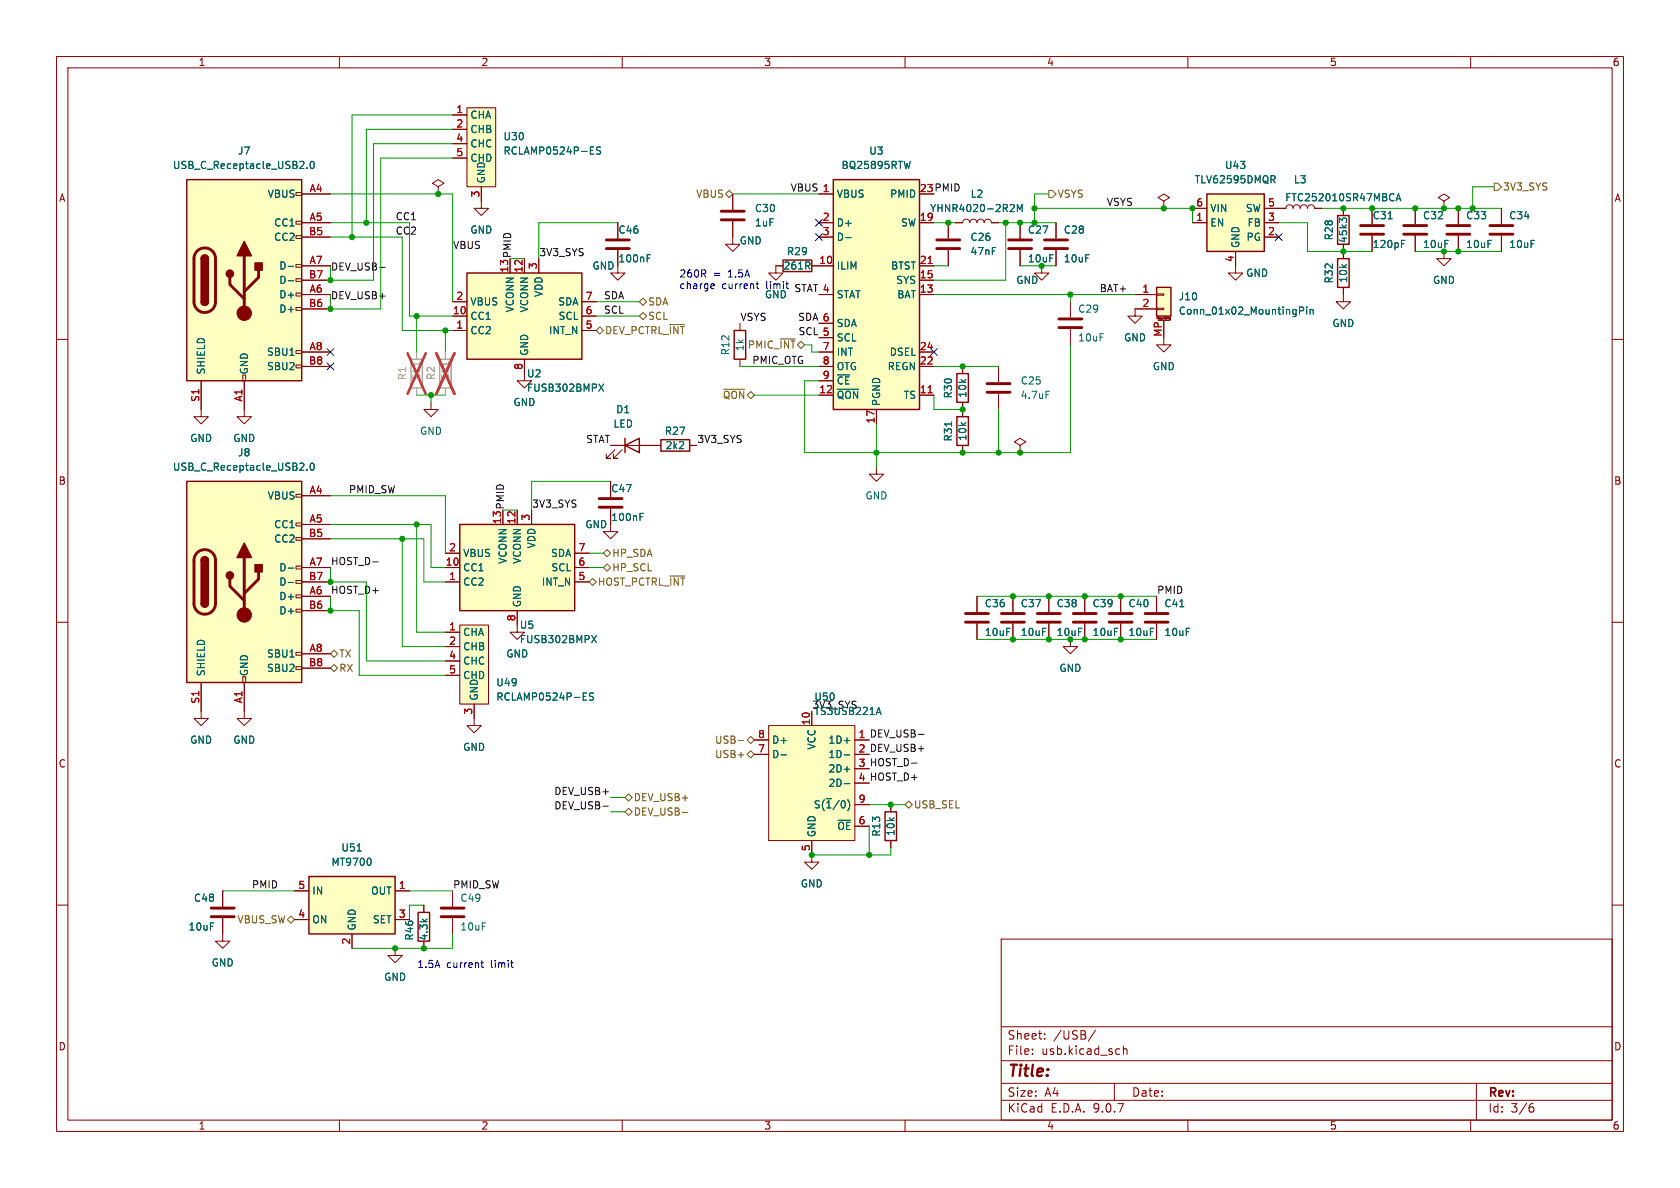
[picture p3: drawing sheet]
<svg xmlns="http://www.w3.org/2000/svg" width="297mm" height="210mm" viewBox="0 0 297 210" stroke-linecap="round" stroke-linejoin="round" font-family="sans-serif">
<defs><g id="words">
<text font-size="2.8" fill="#840000" x="178" y="190.9">Title:</text>
<g font-size="2.1" fill="#840000">
<text x="178" y="184">Sheet:</text>
<text x="186.2" y="184">/USB/</text>
<text x="178" y="186.7">File:</text>
<text x="184.1" y="186.7">usb.kicad_sch</text>
<text x="178" y="196.9">KiCad</text>
<text x="178" y="194.1">Size:</text>
<text x="184.7" y="194.1">A4</text>
<text x="185.7" y="196.9">E.D.A.</text>
<text x="193.3" y="196.9">9.0.7</text>
<text x="200" y="194.1">Date:</text>
<text x="263" y="194.3">Rev:</text>
<text x="263" y="196.9">Id:</text>
<text x="267.1" y="196.9">3/6</text>
</g>
<g font-size="1.8" fill="#840000">
<text x="35" y="11.9">1</text>
<text x="85" y="11.9">2</text>
<text x="135" y="11.9">3</text>
<text x="185" y="11.9">4</text>
<text x="235" y="11.9">5</text>
<text x="285" y="11.9">6</text>
<text x="10.3" y="35.9">A</text>
<text x="162.5" y="34">23 PMID</text>
<text x="285.3" y="35.9">A</text>
<text x="10.3" y="85.9">B</text>
<text x="285.3" y="85.9">B</text>
<text x="10.3" y="135.9">C</text>
<text x="151.7" y="133.1">2 DEV_USB+</text>
<text x="285.3" y="135.9">C</text>
<text x="151.7" y="138.2">4 HOST_D+</text>
<text x="10.3" y="185.9">D</text>
<text x="285.3" y="185.9">D</text>
<text x="35" y="199.9">1</text>
<text x="85" y="199.9">2</text>
<text x="135" y="199.9">3</text>
<text x="185" y="199.9">4</text>
<text x="235" y="199.9">5</text>
<text x="285" y="199.9">6</text>
</g>
<g font-size="1.8" fill="#a90000">
<text x="80.6" y="20.1">1</text>
<text x="80.6" y="22.6">2</text>
<text x="80.6" y="25.1">4</text>
<text x="80.6" y="27.7">5</text>
<text x="54.6" y="34">A4</text>
<text x="84.8" y="35" transform="rotate(-90 84.8 35)">3</text>
<text x="145.3" y="34">1</text>
<text x="162.5" y="34">23</text>
<text x="54.5" y="41.7">B5</text>
<text x="54.6" y="39.1">A5</text>
<text x="145.3" y="39.1">2</text>
<text x="145.3" y="41.7">3</text>
<text x="162.5" y="39.1">19</text>
<text x="211.4" y="36.6">6</text>
<text x="211.4" y="39.1">1</text>
<text x="224.1" y="36.6">5</text>
<text x="224.1" y="39.1">3</text>
<text x="224.1" y="41.7">2</text>
<text x="54.6" y="46.7">A7</text>
<text x="95" y="47.7" transform="rotate(-90 95 47.7)">3</text>
<text x="144.7" y="46.7">10</text>
<text x="162.5" y="46.7">21</text>
<text x="218.2" y="46.4" transform="rotate(-90 218.2 46.4)">4</text>
<text x="54.5" y="49.3">B7</text>
<text x="54.6" y="51.8">A6</text>
<text x="80.6" y="53.1">2</text>
<text x="89.9" y="48.3" transform="rotate(-90 89.9 48.3)">13</text>
<text x="92.5" y="48.3" transform="rotate(-90 92.5 48.3)">12</text>
<text x="103.4" y="53.1">7</text>
<text x="145.3" y="51.8">4</text>
<text x="162.5" y="49.3">15</text>
<text x="162.5" y="51.8">13</text>
<text x="201.9" y="51.8">1</text>
<text x="54.5" y="54.4">B6</text>
<text x="80" y="55.6">10</text>
<text x="80.6" y="58.2">1</text>
<text x="103.4" y="55.6">6</text>
<text x="103.4" y="58.2">5</text>
<text x="145.3" y="56.9">6</text>
<text x="145.3" y="59.4">5</text>
<text x="201.9" y="54.4">2</text>
<text x="205.5" y="59.6" transform="rotate(-90 205.5 59.6)">MP</text>
<text x="54.5" y="64.5">B8</text>
<text x="54.6" y="62">A8</text>
<text x="92.5" y="65.5" transform="rotate(-90 92.5 65.5)">8</text>
<text x="145.3" y="62">7</text>
<text x="145.3" y="64.5">8</text>
<text x="162.5" y="62">24</text>
<text x="162.5" y="64.5">22</text>
<text x="35.3" y="71.2" transform="rotate(-90 35.3 71.2)">S1</text>
<text x="42.9" y="71.1" transform="rotate(-90 42.9 71.1)">A1</text>
<text x="144.7" y="69.6">12</text>
<text x="145.3" y="67.1">9</text>
<text x="162.5" y="69.6">11</text>
<text x="154.7" y="75" transform="rotate(-90 154.7 75)">17</text>
<text x="54.6" y="87.4">A4</text>
<text x="54.5" y="95">B5</text>
<text x="54.6" y="92.5">A5</text>
<text x="88.6" y="92.8" transform="rotate(-90 88.6 92.8)">13</text>
<text x="91.2" y="92.8" transform="rotate(-90 91.2 92.8)">12</text>
<text x="93.7" y="92.1" transform="rotate(-90 93.7 92.1)">3</text>
<text x="54.6" y="100.1">A7</text>
<text x="78.7" y="100.1">10</text>
<text x="79.3" y="97.5">2</text>
<text x="102.2" y="97.5">7</text>
<text x="102.2" y="100.1">6</text>
<text x="54.5" y="102.6">B7</text>
<text x="54.5" y="107.7">B6</text>
<text x="54.6" y="105.2">A6</text>
<text x="79.3" y="102.6">1</text>
<text x="102.2" y="102.6">5</text>
<text x="79.3" y="111.5">1</text>
<text x="91.2" y="109.9" transform="rotate(-90 91.2 109.9)">8</text>
<text x="54.5" y="117.9">B8</text>
<text x="54.6" y="115.3">A8</text>
<text x="79.3" y="114">2</text>
<text x="79.3" y="116.6">4</text>
<text x="79.3" y="119.1">5</text>
<text x="35.3" y="124.5" transform="rotate(-90 35.3 124.5)">S1</text>
<text x="42.9" y="124.4" transform="rotate(-90 42.9 124.4)">A1</text>
<text x="83.6" y="126.4" transform="rotate(-90 83.6 126.4)">3</text>
<text x="133.9" y="130.6">8</text>
<text x="143.3" y="128.3" transform="rotate(-90 143.3 128.3)">10</text>
<text x="151.7" y="130.6">1</text>
<text x="133.9" y="133.1">7</text>
<text x="151.7" y="133.1">2</text>
<text x="151.7" y="135.6">3</text>
<text x="151.7" y="142">9</text>
<text x="151.7" y="138.2">4</text>
<text x="151.7" y="145.8">6</text>
<text x="143.3" y="150.6" transform="rotate(-90 143.3 150.6)">5</text>
<text x="52.6" y="157.2">5</text>
<text x="70.4" y="157.2">1</text>
<text x="52.6" y="162.3">4</text>
<text x="62" y="167.1" transform="rotate(-90 62 167.1)">2</text>
<text x="70.4" y="162.3">3</text>
</g>
<g font-size="1.8" fill="#006464">
<text x="83.1" y="21.2">CHA</text>
<text x="83.1" y="23.7">CHB</text>
<text x="42" y="27.5">J7</text>
<text x="83.1" y="26.3">CHC</text>
<text x="83.1" y="28.8">CHD</text>
<text x="88.9" y="25">U30</text>
<text x="88.9" y="27.5">RCLAMP0524P-ES</text>
<text x="153.6" y="27.5">U3</text>
<text x="30.5" y="30.1">USB_C_Receptacle_USB2.0</text>
<text x="47.2" y="35.2">VBUS</text>
<text x="86" y="32.5" transform="rotate(-90 86 32.5)">GND</text>
<text x="147.8" y="35.2">VBUS</text>
<text x="148.7" y="30.1">BQ25895RTW</text>
<text x="157.3" y="35.2">PMID</text>
<text x="171.5" y="35.2">L2</text>
<text x="211.1" y="32.6">TLV62595DMQR</text>
<text x="216.5" y="30.1">U43</text>
<text x="227.1" y="35.8">FTC252010SR47MBCA</text>
<text x="228.6" y="32.6">L3</text>
<text x="48.4" y="40.2">CC1</text>
<text x="83.1" y="41.5">GND</text>
<text x="109.2" y="41.5">C46</text>
<text x="133.4" y="40.2">1uF</text>
<text x="133.4" y="37.7">C30</text>
<text x="147.8" y="40.2">D+</text>
<text x="159.2" y="40.2">SW</text>
<text x="164.3" y="37.7">YHNR4020-2R2M</text>
<text x="181.6" y="41.5">C27</text>
<text x="188" y="41.5">C28</text>
<text x="213.9" y="37.7">VIN</text>
<text x="213.9" y="40.2">EN</text>
<text x="220.1" y="37.7">SW</text>
<text x="220.5" y="40.2">FB</text>
<text x="242.6" y="39">C31</text>
<text x="251.5" y="39">C32</text>
<text x="259.1" y="39">C33</text>
<text x="266.7" y="39">C34</text>
<text x="48.4" y="42.8">CC2</text>
<text x="49.3" y="47.9">D-</text>
<text x="104.6" y="47.9">GND</text>
<text x="109.2" y="46.6">100nF</text>
<text x="130.7" y="43.4">GND</text>
<text x="138.4" y="47.9">261R</text>
<text x="139" y="45.3">R29</text>
<text x="147.8" y="42.8">D-</text>
<text x="147.8" y="47.9">ILIM</text>
<text x="157.4" y="47.9">BTST</text>
<text x="171.5" y="42.8">C26</text>
<text x="171.5" y="45.3">47nF</text>
<text x="181.6" y="46.6">10uF</text>
<text x="188" y="46.6">10uF</text>
<text x="219.3" y="43.9" transform="rotate(-90 219.3 43.9)">GND</text>
<text x="220.3" y="42.8">PG</text>
<text x="235.8" y="42.6" transform="rotate(-90 235.8 42.6)">R28</text>
<text x="238.4" y="43.1" transform="rotate(-90 238.4 43.1)">45k3</text>
<text x="242.6" y="44">120pF</text>
<text x="251.5" y="44">10uF</text>
<text x="259.1" y="44">10uF</text>
<text x="266.7" y="44">10uF</text>
<text x="49.3" y="50.4">D-</text>
<text x="49.3" y="52.9">D+</text>
<text x="96.1" y="52.6" transform="rotate(-90 96.1 52.6)">VDD</text>
<text x="135.1" y="52.9">GND</text>
<text x="135.5" y="51.2">limit</text>
<text x="147.8" y="52.9">STAT</text>
<text x="158.3" y="50.4">SYS</text>
<text x="158.5" y="52.9">BAT</text>
<text x="179.6" y="50.4">GND</text>
<text x="208.3" y="53.3">J10</text>
<text x="220.2" y="49.1">GND</text>
<text x="235.8" y="50.2" transform="rotate(-90 235.8 50.2)">R32</text>
<text x="238.4" y="50.1" transform="rotate(-90 238.4 50.1)">10k</text>
<text x="253.2" y="50.4">GND</text>
<text x="49.3" y="55.5">D+</text>
<text x="83.1" y="54.2">VBUS</text>
<text x="83.1" y="56.7">CC1</text>
<text x="83.1" y="59.3">CC2</text>
<text x="91" y="55.3" transform="rotate(-90 91 55.3)">VCONN</text>
<text x="93.6" y="55.3" transform="rotate(-90 93.6 55.3)">VCONN</text>
<text x="97" y="59.3">INT_N</text>
<text x="98.6" y="54.2">SDA</text>
<text x="98.7" y="56.7">SCL</text>
<text x="147.8" y="58">SDA</text>
<text x="190.5" y="55.5">C29</text>
<text x="208.3" y="55.8">Conn_01x02_MountingPin</text>
<text x="235.5" y="58">GND</text>
<text x="47.1" y="63.1">SBU1</text>
<text x="47.1" y="65.6">SBU2</text>
<text x="93.6" y="63" transform="rotate(-90 93.6 63)">GND</text>
<text x="129.1" y="62.9" transform="rotate(-90 129.1 62.9)">R12</text>
<text x="131.7" y="62.2" transform="rotate(-90 131.7 62.2)">1k</text>
<text x="147.8" y="60.6">SCL</text>
<text x="147.8" y="63.1">INT</text>
<text x="147.8" y="65.6">OTG</text>
<text x="156.8" y="65.6">REGN</text>
<text x="157.2" y="63.1">DSEL</text>
<text x="190.5" y="60.6">10uF</text>
<text x="198.6" y="60.6">GND</text>
<text x="203.7" y="65.6">GND</text>
<text x="36.4" y="66.3" transform="rotate(-90 36.4 66.3)">SHIELD</text>
<text x="44" y="66.3" transform="rotate(-90 44 66.3)">GND</text>
<text x="90.7" y="72">GND</text>
<text x="93.1" y="66.9">U2</text>
<text x="93.1" y="69.4">FUSB302BMPX</text>
<text x="147.8" y="68.2">~{CE}</text>
<text x="147.8" y="70.7">~{QON}</text>
<text x="155.8" y="71.9" transform="rotate(-90 155.8 71.9)">PGND</text>
<text x="159.7" y="70.7">TS</text>
<text x="168.5" y="70.5" transform="rotate(-90 168.5 70.5)">R30</text>
<text x="171" y="70.4" transform="rotate(-90 171 70.4)">10k</text>
<text x="180.3" y="68.2">C25</text>
<text x="180.3" y="70.7">4.7uF</text>
<text x="74.2" y="77.1">GND</text>
<text x="108.3" y="75.8">LED</text>
<text x="108.8" y="73.3">D1</text>
<text x="117.4" y="77.1">R27</text>
<text x="30.5" y="83.4">USB_C_Receptacle_USB2.0</text>
<text x="33.5" y="78.3">GND</text>
<text x="41.1" y="78.3">GND</text>
<text x="42" y="80.9">J8</text>
<text x="117.6" y="79.6">2k2</text>
<text x="168.5" y="78.1" transform="rotate(-90 168.5 78.1)">R31</text>
<text x="171" y="78" transform="rotate(-90 171 78)">10k</text>
<text x="47.2" y="88.5">VBUS</text>
<text x="108" y="87.2">C47</text>
<text x="152.9" y="88.5">GND</text>
<text x="48.4" y="93.6">CC1</text>
<text x="103.4" y="93.6">GND</text>
<text x="108" y="92.3">100nF</text>
<text x="48.4" y="96.1">CC2</text>
<text x="49.3" y="101.2">D-</text>
<text x="81.8" y="98.7">VBUS</text>
<text x="81.8" y="101.2">CC1</text>
<text x="89.8" y="99.8" transform="rotate(-90 89.8 99.8)">VCONN</text>
<text x="92.3" y="99.8" transform="rotate(-90 92.3 99.8)">VCONN</text>
<text x="94.8" y="97" transform="rotate(-90 94.8 97)">VDD</text>
<text x="97.3" y="98.7">SDA</text>
<text x="97.4" y="101.2">SCL</text>
<text x="49.3" y="103.7">D-</text>
<text x="49.3" y="106.3">D+</text>
<text x="81.8" y="103.7">CC2</text>
<text x="92.3" y="107.4" transform="rotate(-90 92.3 107.4)">GND</text>
<text x="95.7" y="103.7">INT_N</text>
<text x="174" y="107.5">C36</text>
<text x="180.3" y="107.5">C37</text>
<text x="186.7" y="107.5">C38</text>
<text x="193" y="107.5">C39</text>
<text x="199.4" y="107.5">C40</text>
<text x="205.7" y="107.5">C41</text>
<text x="49.3" y="108.8">D+</text>
<text x="81.8" y="112.6">CHA</text>
<text x="91.8" y="111.4">U5</text>
<text x="91.8" y="113.9">FUSB302BMPX</text>
<text x="174" y="112.6">10uF</text>
<text x="180.3" y="112.6">10uF</text>
<text x="186.7" y="112.6">10uF</text>
<text x="193" y="112.6">10uF</text>
<text x="199.4" y="112.6">10uF</text>
<text x="205.7" y="112.6">10uF</text>
<text x="36.4" y="119.6" transform="rotate(-90 36.4 119.6)">SHIELD</text>
<text x="44" y="119.6" transform="rotate(-90 44 119.6)">GND</text>
<text x="47.1" y="116.4">SBU1</text>
<text x="47.1" y="119">SBU2</text>
<text x="81.8" y="115.2">CHB</text>
<text x="81.8" y="117.7">CHC</text>
<text x="89.4" y="116.4">GND</text>
<text x="187.2" y="119">GND</text>
<text x="81.8" y="120.2">CHD</text>
<text x="84.7" y="124" transform="rotate(-90 84.7 124)">GND</text>
<text x="87.6" y="121.5">U49</text>
<text x="87.6" y="124.1">RCLAMP0524P-ES</text>
<text x="143.5" y="125.4">3V3_SYS</text>
<text x="143.9" y="124.1">U50</text>
<text x="33.5" y="131.7">GND</text>
<text x="41.1" y="131.7">GND</text>
<text x="136.4" y="131.7">D+</text>
<text x="143.9" y="126.6">TS3USB221A</text>
<text x="146.4" y="131.7">1D+</text>
<text x="81.8" y="132.9">GND</text>
<text x="136.4" y="134.2">D-</text>
<text x="144.4" y="132.6" transform="rotate(-90 144.4 132.6)">VCC</text>
<text x="146.4" y="134.2">1D-</text>
<text x="146.4" y="136.8">2D+</text>
<text x="143.8" y="143.1">S(~{1}/0)</text>
<text x="146.4" y="139.3">2D-</text>
<text x="144.4" y="148.1" transform="rotate(-90 144.4 148.1)">GND</text>
<text x="147.9" y="146.9">~{OE}</text>
<text x="155.8" y="148" transform="rotate(-90 155.8 148)">R13</text>
<text x="158.3" y="147.9" transform="rotate(-90 158.3 147.9)">10k</text>
<text x="58.5" y="153.3">MT9700</text>
<text x="60.3" y="150.7">U51</text>
<text x="34.2" y="159.6">C48</text>
<text x="55.1" y="158.3">IN</text>
<text x="65.5" y="158.3">OUT</text>
<text x="81.3" y="159.6">C49</text>
<text x="141.5" y="157.1">GND</text>
<text x="33.2" y="164.7">10uF</text>
<text x="55.1" y="163.4">ON</text>
<text x="63.1" y="164.6" transform="rotate(-90 63.1 164.6)">GND</text>
<text x="65.8" y="163.4">SET</text>
<text x="73.3" y="166.4" transform="rotate(-90 73.3 166.4)">R46</text>
<text x="75.8" y="166.4" transform="rotate(-90 75.8 166.4)">4.3k</text>
<text x="81.3" y="164.7">10uF</text>
<text x="37.3" y="171">GND</text>
<text x="67.8" y="173.6">GND</text>
</g>
<g font-size="1.8" fill="#725600">
<text x="123" y="35.2">VBUS</text>
<text x="186.9" y="35.2">VSYS</text>
<text x="265.6" y="33.9">3V3_SYS</text>
<text x="106.9" y="59.3">DEV_PCTRL_~{INT}</text>
<text x="114.5" y="56.7">SCL</text>
<text x="114.5" y="54.2">SDA</text>
<text x="132.1" y="61.8">PMIC_~{INT}</text>
<text x="127.7" y="70.7">~{QON}</text>
<text x="108.1" y="98.7">HP_SDA</text>
<text x="108.1" y="101.2">HP_SCL</text>
<text x="105.6" y="103.7">HOST_PCTRL_~{INT}</text>
<text x="59.9" y="119">RX</text>
<text x="59.9" y="116.4">TX</text>
<text x="126.3" y="131.7">USB-</text>
<text x="126.3" y="134.2">USB+</text>
<text x="112" y="141.8">DEV_USB+</text>
<text x="161.5" y="143.1">USB_SEL</text>
<text x="112" y="144.4">DEV_USB-</text>
<text x="41.9" y="163.4">VBUS_SW</text>
</g>
<g font-size="1.8" fill="#0f0f0f">
<text x="139.7" y="33.9">VBUS 1</text>
<text x="69.8" y="39">CC1</text>
<text x="69.8" y="41.6">CC2</text>
<text x="195.6" y="36.5">VSYS</text>
<text x="58.4" y="47.9">DEV_USB-</text>
<text x="80" y="44.1">VBUS</text>
<text x="90.5" y="45.7" transform="rotate(-90 90.5 45.7)">PMID</text>
<text x="95.2" y="45.4">3V3_SYS</text>
<text x="58.4" y="53">DEV_USB+</text>
<text x="106.7" y="53">SDA</text>
<text x="140.3" y="51.7">STAT 4</text>
<text x="194.3" y="51.7">BAT+</text>
<text x="106.7" y="55.5">SCL</text>
<text x="130.8" y="56.8">VSYS</text>
<text x="141" y="56.8">SDA 6</text>
<text x="141.1" y="59.3">SCL 5</text>
<text x="132.9" y="64.4">PMIC_OTG</text>
<text x="103.5" y="78.4">STAT</text>
<text x="123.2" y="78.4">3V3_SYS</text>
<text x="61.6" y="87.3">PMID_SW</text>
<text x="94" y="89.8">3V3_SYS</text>
<text x="89.2" y="90.2" transform="rotate(-90 89.2 90.2)">PMID</text>
<text x="58.4" y="100">HOST_D-</text>
<text x="58.4" y="105.1">HOST_D+</text>
<text x="204.5" y="105.1">PMID</text>
<text x="151.7" y="130.6">1 DEV_USB-</text>
<text x="151.7" y="135.6">3 HOST_D-</text>
<text x="97.9" y="143.2">DEV_USB-</text>
<text x="97.9" y="140.6">DEV_USB+</text>
<text x="44.4" y="157.1">PMID</text>
<text x="80" y="157.1">PMID_SW</text>
</g>
<g font-size="1.8" fill="#0000c2">
<text x="120" y="49.1">260R</text>
<text x="120" y="51.2">charge</text>
<text x="126.1" y="49.1">=</text>
<text x="127.6" y="51.2">current</text>
<text x="128.8" y="49.1">1.5A</text>
<text x="73.7" y="171.2">1.5A</text>
<text x="78.9" y="171.2">current</text>
<text x="86.9" y="171.2">limit</text>
</g>
<g font-size="1.8" fill="#989898">
<text x="72" y="67.3" transform="rotate(-90 72 67.3)">R1</text>
<text x="74.5" y="67.3" transform="rotate(-90 74.5 67.3)">5k1</text>
<text x="77.1" y="67.3" transform="rotate(-90 77.1 67.3)">R2</text>
<text x="79.6" y="67.3" transform="rotate(-90 79.6 67.3)">5k1</text>
</g>
<text font-size=".5" fill="#840000" x="204.3" y="56.7">Mounting</text>
</g></defs>
<g fill="none" stroke="#840000" stroke-width=".18">
<path d="M10 10h277v190h-277zM12 12h273v186h-273zM60 10v2M110 10v2M160 10v2M210 10v2M260 10v2M205.7 35.6l1.1-.7-1.1-.6-1 .6 1 .7v1.2M205.7 36.8h.1M10 60h2M43.2 72.4v1.3h1.2l-1.2 1.2-1.3-1.2h1.3M76.2 71.1v1.3h1.3l-1.3 1.3-1.3-1.3h1.3"/>
<path d="M107.9 78.7h8.9M108.7 79.5l-1.5 1.5h.7h-.7v-.7M110 79.5l-1.5 1.5h.7h-.7v-.7M121.9 78.7h1.3M170.2 72.4v1.3M170.2 78.7v1.3M285 60h2M10 110h2M285 110h2M10 160h2M177 166h108v32h-108zM285 160h2"/>
<path d="M60 198v2M110 198v2M160 198v2M177 194.5h108M177 191.5h108M177 187.5h108M177 181.5h108M182.5 186.3v.1M182.5 185.5v.1M184.7 183.6v.1M184.7 182.8v.1M193.7 182.1l-1.3 2"/>
<path d="M197 191.5v3M197.8 185.4l.2 .1M198 186.3l-.2 .1M198.6 184.9v1.5M198.6 185.5l.2-.1 .4 .1v.9M210 198v2M260 198v2M261 191.5v6.5M270.6 195.7h.4l.2 .3-.1 .5-.5 .1M271 195.1l-.4 .1"/>
</g>
<path d="M110.5 78.7l2.5-1.2v2.5zM110.5 77.5v2.5M116.8 77.7h5.1v2.1h-5.1zM169.2 73.7h2v5h-2z" fill="none" stroke="#840000" stroke-width=".25"/>
<path d="M168.2 74.6v.7" fill="none" stroke="#006464" stroke-width=".18"/>
<path d="M72.6 63.5h2.1v5.1h-2.1zM77.7 63.5h2.1v5.1h-2.1z" fill="none" stroke="#a1a1a1" stroke-width=".25"/>
<path d="M73.7 62.2v1.3M73.7 68.6v1.3M78.7 62.2v1.3M78.7 68.6v1.3" fill="none" stroke="#a1a1a1" stroke-width=".18"/>
<path d="M74.2 64v.7M79.3 64v.7" fill="none" stroke="#989898" stroke-width=".18"/>
<path d="M72.1 62.5l3.2 7.1M75.3 62.5l-3.2 7.1M77.1 62.5l3.2 7.1M80.3 62.5l-3.2 7.1" fill="none" stroke="#e12e31" stroke-width=".46"/>
<path d="M82.5 19.1h5.1v13.9h-5.1z" fill="#ffffc2"/>
<path d="M82.5 19.1h5.1v13.9h-5.1zM80 20.3h2.5M80 22.9h2.5M80 25.4h2.5M80 27.9h2.5M85.1 33v3.8h1.3l-1.3 1.3-1.3-1.3h1.3M189.2 53.3v2.8M189.2 58.2v2.8" fill="none" stroke="#840000" stroke-width=".18"/>
<path d="M104.4 27.2h.6M104.4 26h.6M106.2 26h-.5l-.2 .1v.4l.6 .2 .1 .3-.3 .2h-.4" fill="none" stroke="#006464" stroke-width=".18"/>
<path d="M187.2 56.4h4.1M187.2 57.9h4.1" fill="none" stroke="#840000" stroke-width=".51"/>
<path d="M204.5 50.8h2.5v5.1h-2.5z" fill="#ffffc2"/>
<path d="M204.5 50.8h2.5v5.1h-2.5z" fill="none" stroke="#840000" stroke-width=".25"/>
<path d="M200.7 52.1h3.8M200.7 54.6h3.8M204.5 51.9h1.2v.3h-1.2zM204.5 54.5h1.2v.2h-1.2zM204.6 56.4v-.4l.1 .3 .1-.3v.4M204.7 56.6h2.1M205.7 56.6v3.1M206 56v.4M206.2 56.1h.1M206.9 56.4h-.1v-.2h.1v.3h-.1M35.6 72.4v1.3h1.2l-1.2 1.2-1.3-1.2h1.3" fill="none" stroke="#840000" stroke-width=".18"/>
<path d="M229.7 54.9h.6l.2-.2-.1-.3-.7-.1v1.2M231 54.3v.1M231 54.7v.8M231.6 54.7v.8M231.6 54.8l.2-.1 .3 .1 .1 .7" fill="none" stroke="#006464" stroke-width=".18"/>
<path d="M33 31.8h20.3v35.5h-20.3z" fill="#ffffc2"/>
<g fill="none" stroke="#840000" stroke-width=".18">
<path d="M52.3 34h1v.5h-1zM52.3 39.1h1v.5h-1zM53.3 34.3h5.1M53.3 39.4h5.1M52.3 41.7h1v.5h-1zM52.3 46.7h1v.5h-1zM52.3 49.3h1v.5h-1zM52.3 51.8h1v.5h-1zM52.3 54.4h1v.5h-1zM53.3 41.9h5.1M53.3 47h5.1M53.3 49.5h5.1"/>
<path d="M53.3 52.1h5.1M53.3 54.6h5.1M129.5 41.9v1.3h1.3l-1.3 1.3-1.2-1.3h1.2M137.2 47h1.2M143.5 47h1.3M35.6 67.3v5.1M42.9 66.3h.5v1h-.5zM43.2 67.3v5.1M52.3 62h1v.5h-1zM52.3 64.5h1v.5h-1zM53.3 62.2h5.1M53.3 64.8h5.1"/>
</g>
<path d="M33 31.8h20.3v35.5h-20.3zM35.6 45.7a.64 .64 0 0 1 .6-.6 .64 .64 0 0 1 .6 .6M35.6 53.3a.64 .64 0 0 0 .6 .7 .64 .64 0 0 0 .6-.7M138.4 46h5.1v2h-5.1z" fill="none" stroke="#840000" stroke-width=".25"/>
<path d="M34.8 44.4a1.9 1.9 0 0 1 2.1-.4 1.9 1.9 0 0 1 1.2 1.7v7.6a1.91 1.91 0 0 1-1.9 1.9 1.91 1.91 0 0 1-1.9-1.9v-7.7l.2-.7zM40.6 49v1.3l2.6 2.5M43.2 45.2v10.2M45.7 47.8v1.2l-2.5 2.6" fill="none" stroke="#840000" stroke-width=".51"/>
<g fill="#840000" stroke="#840000" stroke-width=".25">
<path d="M35.6 45.7h1.2v7.6h-1.2z"/>
<path d="M35.7 45.3a.64 .64 0 0 1 .7-.2 .64 .64 0 0 1 .4 .6h-1.2z"/>
<path d="M35.6 53.3h1.2a.64 .64 0 0 1-.6 .7 .64 .64 0 0 1-.6-.7z"/>
<path d="M43.2 42.7l1.2 2.5h-2.5z"/>
<path d="M45.1 46.5h1.3v1.3h-1.3z"/>
<circle cx="40.6" cy="48.4" r=".63"/>
</g>
<circle cx="43.2" cy="55.4" r="1.27" fill="#840000" stroke="#840000" stroke-width=".18"/>
<path d="M54.3 29.7v.1M55 28.6l.1-.1a.68 .68 0 0 1 .5 .7 .68 .68 0 0 1-.5 .6 .84 .84 0 0 1-.1-1.2zM51 47.1h.9M51 49.6h.9" fill="none" stroke="#006464" stroke-width=".18"/>
<path d="M147.3 31.8h15.3v40.6h-15.3z" fill="#ffffc2"/>
<path d="M147.3 31.8h15.3v40.6h-15.3z" fill="none" stroke="#840000" stroke-width=".25"/>
<g fill="none" stroke="#840000" stroke-width=".18">
<path d="M144.8 34.3h2.5M144.8 39.4h2.5M162.6 39.4h2.5M137.2 47v1.3h1.2l-1.2 1.2-1.3-1.2h1.3M144.8 41.9h2.5M144.8 47h2.5M144.8 52.1h2.5M144.8 57.2h2.5M144.8 59.7h2.5M162.6 47h2.5M162.6 52.1h2.5M162.6 49.5h2.5"/>
<path d="M144.8 62.2h2.5M144.8 64.8h2.5M144.8 67.3h2.5M144.8 69.9h2.5M154.9 72.4v2.5M162.6 62.2h2.5M162.6 64.8h2.5M162.6 69.9h2.5"/>
</g>
<path d="M160.9 28.5l-.3 1.3M149.5 42h1M148.1 68.8h3.7" fill="none" stroke="#006464" stroke-width=".18"/>
<path d="M164.1 46.6h.7M164.1 69.4h.7" fill="none" stroke="#a90000" stroke-width=".18"/>
<path d="M213.4 34.3h10.1v10.2h-10.1z" fill="#ffffc2"/>
<path d="M213.4 34.3h10.1v10.2h-10.1zM169.2 66h2v5.1h-2z" fill="none" stroke="#840000" stroke-width=".25"/>
<g fill="none" stroke="#840000" stroke-width=".18">
<path d="M167.6 39.4v2.8M210.8 36.8h2.6M210.8 39.4h2.6M223.5 36.8h2.6M223.5 39.4h2.6M167.6 44.2v2.8M218.4 44.5v2.5M223.5 41.9h2.6M170.2 64.8v1.2M170.2 71.1v1.3M176.5 64.8v2.8M176.5 69.6v2.8"/>
<path d="M154.9 82.6v1.2h1.3l-1.3 1.3-1.2-1.3h1.2M83.8 127v1.3h1.3l-1.3 1.2-1.3-1.2h1.3M80 157.5v2.8M143.5 151.1v1.3h1.3l-1.3 1.3-1.3-1.3h1.3M80 162.3v2.8"/>
</g>
<path d="M225 31.7l.4 .6M225.2 31.1l.2 .2v.3l-.2 .1M184.9 69.2h.6" fill="none" stroke="#006464" stroke-width=".18"/>
<path d="M165.6 42.4h4.1M165.6 43.9h4.1M174.5 67.8h4.1M174.5 69.3h4.1M78 160.5h4M78 162.1h4" fill="none" stroke="#840000" stroke-width=".51"/>
<path d="M81.3 92.7h20.3v15.3h-20.3z" fill="#ffffc2"/>
<path d="M81.3 92.7h20.3v15.3h-20.3z" fill="none" stroke="#840000" stroke-width=".25"/>
<path d="M78.7 97.8h2.6M88.9 90.2v2.5M91.4 90.2v2.5M94 90.2v2.5M101.6 97.8h2.5M78.7 100.3h2.6M78.7 102.9h2.6M91.4 108v2.5M101.6 100.3h2.5M101.6 102.9h2.5" fill="none" stroke="#840000" stroke-width=".18"/>
<path d="M104.6 112.3l.8 1.3M105.4 112.3l-.8 1.3" fill="none" stroke="#006464" stroke-width=".18"/>
<path d="M81.3 110.5h5.1v14h-5.1z" fill="#ffffc2"/>
<path d="M78.7 111.8h2.6M78.7 114.3h2.6M78.7 116.8h2.6M78.7 119.4h2.6M81.3 110.5h5.1v14h-5.1zM91.4 110.5v1.3h1.3l-1.3 1.2-1.2-1.2h1.2M83.8 124.5v2.5" fill="none" stroke="#840000" stroke-width=".18"/>
<path d="M103.1 123.8h.6M103.1 122.5h.6M104.9 122.6l-.5-.1-.1 .1v.4l.5 .2 .1 .3-.2 .3-.5-.1" fill="none" stroke="#006464" stroke-width=".18"/>
<path d="M135.9 128.3h15.2v20.3h-15.2z" fill="#ffffc2"/>
<g fill="none" stroke="#840000" stroke-width=".18">
<path d="M77.5 33l1-.6-1-.6-1 .6 1 .6v1.3M77.5 34.3h.1M129.5 34.3v2.8M129.5 39.1v2.8M168.9 39.4h1.3a.64 .64 0 0 1 .6-.7 .64 .64 0 0 1 .6 .7 .64 .64 0 0 1 .7-.7 .64 .64 0 0 1 .6 .7 .64 .64 0 0 1 .7-.7 .64 .64 0 0 1 .6 .7 .64 .64 0 0 1 .6-.7 .64 .64 0 0 1 .7 .7h1.2M186.7 39.4v2.8M130.8 57.2v1.2M186.7 44.2v2.8M200.7 54.6v1.3h1.2l-1.2 1.3-1.3-1.3h1.3M205.7 59.7v1.3h1.3l-1.3 1.2-1.2-1.2h1.2M130.8 63.5v1.3M180.3 78.7l1.1-.6-1.1-.6-1 .6 1 .6v1.3"/>
<path d="M180.3 80h.1M133.3 130.8h2.6M133.3 133.4h2.6M135.9 128.3h15.2v20.3h-15.2zM143.5 125.7v2.6M151.1 130.8h2.6M151.1 135.9h2.6M143.5 148.6v2.5M151.1 142.2h2.6M151.1 146.1h2.6"/>
</g>
<path d="M179.1 36.1l.2 .3v.3l-.8 .7h.8M179.9 37.4v-1.3l.4 .9 .4-.9v1.3M138.1 133.4h.9M149.3 130.9h.9M149.3 133.4h.9M149.3 136h.9M149.3 138.5h.9M155 125.9h.6M155.3 125l.5 1.3" fill="none" stroke="#006464" stroke-width=".18"/>
<path d="M127.5 37.3h4.1M127.5 38.9h4.1M184.7 42.4h4M184.7 43.9h4" fill="none" stroke="#840000" stroke-width=".51"/>
<path d="M129.8 58.4h2v5.1h-2z" fill="none" stroke="#840000" stroke-width=".25"/>
<path d="M82.5 48.3h20.4v15.2h-20.4z" fill="#ffffc2"/>
<path d="M82.5 48.3h20.4v15.2h-20.4zM236.5 45.7h2v5.1h-2zM156.5 143.5h2v5.1h-2zM73.9 161.3h2v5.1h-2z" fill="none" stroke="#840000" stroke-width=".25"/>
<g fill="none" stroke="#840000" stroke-width=".18">
<path d="M180.3 39.4v2.8M265.4 36.8v2.8M80 53.3h2.5M80 55.9h2.5M80 58.4h2.5M90.2 45.7v2.6M92.7 45.7v2.6M95.2 45.7v2.6M102.9 53.3h2.5M102.9 55.9h2.5M102.9 58.4h2.5M109.2 47v1.3h1.3l-1.3 1.2-1.3-1.2h1.3"/>
<path d="M180.3 44.2v2.8M237.5 50.8v2.5h1.3l-1.3 1.3-1.3-1.3h1.3M237.5 44.5v1.2M265.4 41.7v2.8M92.7 63.5v3.8h1.3l-1.3 1.3-1.3-1.3h1.3M107.9 92.7v1.3h1.3l-1.3 1.3-1.2-1.3h1.2M157.5 142.2v1.3M157.5 148.6v1.3M69.8 167.6v1.3h1.3l-1.3 1.3-1.2-1.3h1.2M74.9 160v1.3M74.9 166.4v1.2"/>
</g>
<path d="M105.9 67.9l.8 1.3M106.7 67.9l-.8 1.3" fill="none" stroke="#006464" stroke-width=".18"/>
<path d="M263.4 39.9h4.1M178.3 42.4h4.1M178.3 43.9h4.1M263.4 41.4h4.1" fill="none" stroke="#840000" stroke-width=".51"/>
<path d="M54.6 154.9h15.2v10.2h-15.2z" fill="#ffffc2"/>
<path d="M236.5 38.1h2v5.1h-2zM54.6 154.9h15.2v10.2h-15.2z" fill="none" stroke="#840000" stroke-width=".25"/>
<g fill="none" stroke="#840000" stroke-width=".18">
<path d="M109.2 39.4v2.8M237.5 36.8v1.3M242.6 36.8v2.8M250.2 36.8v2.8M255.3 35.6l1-.7-1-.6-1 .6 1 .7v1.2M255.3 36.8h.1M257.8 36.8v2.8M109.2 44.2v2.8M184.1 47v1.3h1.3l-1.3 1.2-1.2-1.2h1.2M237.5 43.2v1.3M242.6 41.7v2.8M250.2 41.7v2.8"/>
<path d="M255.3 44.5v1.2h1.2l-1.2 1.3-1.3-1.3h1.3M257.8 41.7v2.8M107.9 85.1v2.8M107.9 89.9v2.8M172.7 105.4v2.8M172.7 110.2v2.8M179.1 105.4v2.8M179.1 110.2v2.8M185.4 105.4v2.8M185.4 110.2v2.8M189.2 113v1.3h1.3l-1.3 1.3-1.2-1.3h1.2M191.8 105.4v2.8"/>
<path d="M191.8 110.2v2.8M198.1 105.4v2.8M198.1 110.2v2.8M204.5 105.4v2.8M204.5 110.2v2.8M35.6 125.7v1.3h1.2l-1.2 1.3-1.3-1.3h1.3M43.2 125.7v1.3h1.2l-1.2 1.3-1.3-1.3h1.3M39.4 157.5v2.8M52.1 157.5h2.5M69.8 157.5h2.6M39.4 162.3v4.1h1.2l-1.2 1.2-1.3-1.2h1.3M52.1 162.6h2.5"/>
<path d="M62.2 165.1v2.5M69.8 162.6h2.6"/>
</g>
<path d="M237.3 39l-.5-.4v.7M237.3 38.8l.2-.2h.3l.3 .2M245.4 38.7h.7M114.4 45.6h.4M114.4 45h.6M247.8 43.1h.4M247.8 42.5h.6M113.1 91.4h.5M113.1 90.7h.6M208.6 107.3h.7M63.1 150.4h.8M65.5 151.8l.1 .4-.1 .7" fill="none" stroke="#006464" stroke-width=".18"/>
<g fill="none" stroke="#840000" stroke-width=".51">
<path d="M240.5 39.9h4.1M248.2 39.9h4M255.8 39.9h4M107.2 42.4h4.1M107.2 43.9h4.1M240.5 41.4h4.1M248.2 41.4h4M255.8 41.4h4M105.9 88.1h4.1M105.9 89.7h4.1M170.7 108.5h4.1M170.7 110h4.1"/>
<path d="M177 108.5h4.1M177 110h4.1M183.4 108.5h4.1M183.4 110h4.1M189.7 108.5h4.1M189.7 110h4.1M196.1 108.5h4.1M196.1 110h4.1M202.4 108.5h4.1M202.4 110h4.1M37.3 160.5h4.1M37.3 162.1h4.1"/>
</g>
<path d="M33 85.1h20.3v35.6h-20.3z" fill="#ffffc2"/>
<g fill="none" stroke="#840000" stroke-width=".18">
<path d="M53.3 34.3h5.1M53.3 39.4h5.1M80 20.3h2.5M80 22.9h2.5M80 25.4h2.5M80 27.9h2.5M85.1 33v2.6M109.2 39.4v2.8M129.5 34.3v2.8M129.5 39.1v2.8M144.8 34.3h2.5M144.8 39.4h2.5"/>
<path d="M162.6 39.4h2.5M167.6 39.4v2.8M168.9 39.4h1.3M175.3 39.4h1.2M180.3 39.4v2.8M186.7 39.4v2.8M210.8 36.8h2.6M210.8 39.4h2.6M223.5 36.8h3.8a.64 .64 0 0 1 .7-.6 .64 .64 0 0 1 .6 .6 .64 .64 0 0 1 .6-.6 .64 .64 0 0 1 .7 .6 .64 .64 0 0 1 .6-.6 .64 .64 0 0 1 .6 .6 .64 .64 0 0 1 .7-.6 .64 .64 0 0 1 .6 .6h1.3M223.5 39.4h2.6M237.5 36.8v1.3M242.6 36.8v2.8"/>
<path d="M250.2 36.8v2.8M255.3 36.8h.1M257.8 36.8v2.8M265.4 36.8v2.8M53.3 41.9h5.1M53.3 47h5.1M53.3 49.5h5.1M53.3 52.1h5.1M53.3 54.6h5.1M80 53.3h2.5M80 55.9h2.5M80 58.4h2.5"/>
<path d="M90.2 45.7v2.6M92.7 45.7v2.6M95.2 45.7v2.6M102.9 53.3h2.5M102.9 55.9h2.5M102.9 58.4h2.5M109.2 44.2v2.8M137.2 47h1.2M143.5 47h3.8M144.8 41.9h2.5M144.8 52.1h2.5M144.8 57.2h2.5"/>
<path d="M144.8 59.7h2.5M162.6 47h2.5M162.6 49.5h2.5M162.6 52.1h2.5M167.6 44.2v2.8M180.3 44.2v2.8M186.7 44.2v2.8M200.7 52.1h3.8M200.7 54.6h3.8M205.7 56.6v3.1M218.4 44.5v3.8h1.3l-1.3 1.2-1.2-1.2h1.2M223.5 41.9h2.6"/>
<path d="M237.5 43.2v2.5M237.5 50.8v1.3M242.6 41.7v2.8M250.2 41.7v2.8M257.8 41.7v2.8M265.4 41.7v2.8M35.6 67.3v5.1M43.2 67.3v5.1M53.3 62.2h5.1M53.3 64.8h5.1M92.7 63.5v2.5M107.9 78.7h2.6"/>
<path d="M113 78.7h3.8M121.9 78.7h1.3M144.8 62.2h2.5M144.8 64.8h2.5M144.8 67.3h2.5M144.8 69.9h2.5M154.9 72.4v2.5M162.6 62.2h2.5M162.6 64.8h2.5M162.6 69.9h2.5M170.2 64.8v1.2M170.2 71.1v2.6"/>
<path d="M170.2 78.7v1.3M52.3 87.4h1v.5h-1zM52.3 92.5h1v.5h-1zM52.3 95h1v.5h-1zM53.3 87.6h5.1M53.3 92.7h5.1M53.3 95.3h5.1M78.7 97.8h2.6M88.9 90.2v2.5M91.4 90.2v2.5M94 90.2v2.5M101.6 97.8h2.5"/>
<path d="M107.9 85.1v2.8M107.9 89.9v2.8M42.9 119.6h.5v1.1h-.5zM52.3 100.1h1v.5h-1zM52.3 102.6h1v.5h-1zM52.3 105.2h1v.5h-1zM52.3 107.7h1v.5h-1zM52.3 115.3h1v.5h-1zM52.3 117.9h1v.5h-1zM53.3 100.3h5.1M53.3 102.9h5.1M53.3 105.4h5.1"/>
<path d="M53.3 108h5.1M53.3 115.6h5.1M53.3 118.1h5.1M78.7 100.3h2.6M78.7 102.9h2.6M78.7 111.8h2.6M78.7 114.3h2.6M78.7 116.8h2.6M78.7 119.4h2.6M91.4 108v2.5M101.6 100.3h2.5M101.6 102.9h2.5"/>
<path d="M172.7 105.4v2.8M172.7 110.2v2.8M179.1 105.4v2.8M179.1 110.2v2.8M185.4 105.4v2.8M185.4 110.2v2.8M191.8 105.4v2.8M191.8 110.2v2.8M198.1 105.4v2.8M198.1 110.2v2.8M204.5 105.4v2.8M204.5 110.2v2.8"/>
<path d="M35.6 120.7v5M43.2 120.7v5M83.8 124.5v2.5M133.3 130.8h2.6M133.3 133.4h2.6M143.5 125.7v2.6M151.1 130.8h2.6M151.1 135.9h2.6M39.4 157.5v2.8M52.1 157.5h2.5M69.8 157.5h2.6M143.5 148.6v2.5"/>
<path d="M151.1 142.2h2.6M151.1 146.1h2.6M157.5 142.2v1.3M157.5 148.6v1.3M39.4 162.3v2.8M52.1 162.6h2.5M62.2 165.1v2.5M69.8 162.6h2.6M74.9 160v1.3M74.9 166.4v1.2"/>
</g>
<path d="M33 85.1h20.3v35.6h-20.3zM35.6 99.1a.64 .64 0 0 1 .6-.7 .64 .64 0 0 1 .6 .7M35.6 106.7a.64 .64 0 0 0 .6 .6 .64 .64 0 0 0 .6-.6" fill="none" stroke="#840000" stroke-width=".25"/>
<path d="M34.8 97.7a1.9 1.9 0 0 1 2.1-.4 1.9 1.9 0 0 1 1.2 1.8v7.6a1.91 1.91 0 0 1-1.9 1.9 1.91 1.91 0 0 1-1.9-1.9v-7.8l.2-.6zM43.2 98.6v10.1M40.6 102.4v1.2l2.6 2.6M45.7 101.1v1.3l-2.5 2.5" fill="none" stroke="#840000" stroke-width=".51"/>
<g fill="#840000" stroke="#840000" stroke-width=".25">
<path d="M35.6 99.1h1.2v7.6h-1.2z"/>
<path d="M35.7 98.6a.64 .64 0 0 1 .7-.1 .64 .64 0 0 1 .4 .6h-1.2z"/>
<path d="M35.6 106.7h1.2a.64 .64 0 0 1-.6 .6 .64 .64 0 0 1-.6-.6z"/>
<path d="M43.2 96l1.2 2.6h-2.5z"/>
<path d="M45.1 99.8h1.3v1.3h-1.3z"/>
<circle cx="40.6" cy="101.7" r=".63"/>
</g>
<circle cx="43.2" cy="108.7" r="1.27" fill="#840000" stroke="#840000" stroke-width=".18"/>
<g fill="none" stroke="#006464" stroke-width=".18">
<path d="M54.3 29.7v.1M55 28.6l.1-.1a.68 .68 0 0 1 .5 .7 .68 .68 0 0 1-.5 .6 .84 .84 0 0 1-.1-1.2zM104.4 27.2h.6M104.4 26h.6M106.2 26h-.5l-.2 .1v.4l.6 .2 .1 .3-.3 .2h-.4M160.9 28.5l-.3 1.3M179.1 36.1l.2 .3v.3l-.8 .7h.8M179.9 37.4v-1.3l.4 .9 .4-.9v1.3M225 31.7l.4 .6M225.2 31.1l.2 .2v.3l-.2 .1M237.3 39l-.5-.4v.7M237.3 38.8l.2-.2h.3l.3 .2"/>
<path d="M245.4 38.7h.7M246.8 35.5l.4-1.3 .4 1.3M246.9 35.1h.6M51 47.1h.9M51 49.6h.9M114.4 45.6h.4M114.4 45h.6M149.5 42h1M229.7 54.9h.6l.2-.2-.1-.3-.7-.1v1.2M231 54.3v.1M231 54.7v.8M231.6 54.7v.8"/>
<path d="M231.6 54.8l.2-.1 .3 .1 .1 .7M247.8 43.1h.4M247.8 42.5h.6M105.9 67.9l.8 1.3M106.7 67.9l-.8 1.3M148.1 68.8h3.7M168.2 74.6v.7M54.3 83v.1M55 81.9h.1a.68 .68 0 0 1 .5 .6 .68 .68 0 0 1-.5 .6 .84 .84 0 0 1-.1-1.2zM113.1 91.4h.5M113.1 90.7h.6M51 100.4h.9"/>
<path d="M51 103h.9M104.6 112.3l.8 1.3M105.4 112.3l-.8 1.3M208.6 107.3h.7M103.1 123.8h.6M103.1 122.5h.6M104.9 122.6l-.5-.1-.1 .1v.4l.5 .2 .1 .3-.2 .3-.5-.1M138.1 133.4h.9M149.3 130.9h.9M149.3 133.4h.9M149.3 136h.9M149.3 138.5h.9"/>
<path d="M155 125.9h.6M155.3 125l.5 1.3M63.1 150.4h.8M65.5 151.8l.1 .4-.1 .7"/>
</g>
<g fill="none" stroke="#725600" stroke-width=".18">
<path d="M128.9 33.7l.6 .6-.6 .6-.6-.6zM185.4 33.7h.7l.6 .6-.6 .6h-.7zM264.2 32.4h.6l.6 .6-.6 .7h-.6zM105.4 58.4l.6-.6 .7 .6-.7 .7zM113 55.9l.7-.7 .6 .7-.6 .6zM113 53.3l.7-.6 .6 .6-.6 .7zM127.9 68.8h3.8M106.7 97.8l.6-.6 .6 .6-.6 .6zM107.3 99.7l.6 .6-.6 .7-.6-.7zM58.4 115.6l.7-.7 .6 .7-.6 .6zM59.1 117.5l.6 .6-.6 .6-.7-.6zM104.1 102.9l.7-.7 .6 .7-.6 .6z"/>
<path d="M130.5 130.9h1M132.1 130.8l.6-.6 .6 .6-.6 .6zM132.1 133.4l.6-.7 .6 .7-.6 .6zM110.5 141l.6-.7 .7 .7-.7 .6zM110.5 143.5l.6-.6 .7 .6-.7 .6zM120.6 143.6h1M160.7 141.6l.6 .6-.6 .7-.7-.7zM50.8 162.6l.6-.7 .7 .7-.7 .6z"/>
</g>
<path d="M67.1 47.3h1M65.9 99.3h1M161.1 134.9h1M162.4 129.8h.9M106.6 142.5h.9" fill="none" stroke="#0f0f0f" stroke-width=".18"/>
<g fill="none" stroke="#009600" stroke-width=".18">
<path d="M58.4 39.4h14v16.5h7.6M58.4 34.3h21.6v19M80 25.4h-14v24.1h-7.6v-2.5M80 22.9h-15.2v16.5M80 27.9h-12.7v26.7h-8.9v-2.5M80 20.3h-17.8v21.6M109.2 39.4h-14v6.3M129.5 34.3h15.3M165.1 39.4h3.8M176.5 39.4h10.2M177.8 39.4v10.1h-12.7M182.9 36.8h27.9v2.6"/>
<path d="M185.4 34.3h-2.5v5.1M226.1 39.4h5v5.1h11.5M233.7 36.8h31.7M264.2 33h-3.9v3.8M58.4 41.9h12.7v16.5h8.9M73.7 55.9v6.3M78.7 58.4v3.8M90.2 45.7h2.5M105.4 55.9h7.6M105.4 53.3h7.6M165.1 52.1h35.6M165.1 47h2.5"/>
<path d="M180.3 47h6.4M189.2 52.1v1.2M250.2 44.5h15.2M73.7 69.9h5M76.2 69.9v1.2M130.8 64.8h14M133.3 69.9h11.5M142.2 61h1.3v1.2h1.3M154.9 74.9v7.7M165.1 64.8h11.4M165.1 69.9v2.5h5.1M176.5 72.4v7.6"/>
<path d="M189.2 61v19h-47v-12.7h2.6M58.4 87.6h20.3v10.2M58.4 92.7h17.8v7.6h2.5M58.4 95.3h16.5v7.6h3.8M71.1 95.3v19h7.6M73.7 92.7v19.1h5M88.9 90.2h2.5M104.1 97.8h2.6M107.9 85.1h-13.9v5.1M58.4 100.3v2.6h6.4v13.9h13.9M58.4 105.4v2.6h5.1v11.4h15.2M104.1 100.3h2.6"/>
<path d="M172.7 113h31.8M172.7 105.4h31.8M39.4 157.5h12.7M72.4 157.5h7.6M107.9 143.5h2.6M107.9 141h2.6M153.7 142.2h6.3M153.7 146.1v5M157.5 149.9v1.2h-14M74.9 160h-2.5v2.6M80 165.1v2.5h-17.8"/>
</g>
<path d="M144.2 38.8l1.2 1.2M145.4 38.8l-1.2 1.2M144.2 41.3l1.2 1.2M145.4 41.3l-1.2 1.2M225.5 41.3l1.2 1.2M226.7 41.3l-1.2 1.2M57.8 61.6l1.2 1.2M57.8 64.2l1.2 1.2M59 61.6l-1.2 1.2M59 64.2l-1.2 1.2M164.5 61.6l1.2 1.2M165.7 61.6l-1.2 1.2" fill="none" stroke="#000084" stroke-width=".18"/>
<path d="M125.9 50.2h.3l.1 .3-.6 .1M126.2 51h-.3M133.7 50.2h.4M133.8 49.8v1l.3 .2M138.9 50.2h.5M139.2 51h.1M85 170.2h.5M85.2 169.8v1.1l.3 .1M90.3 170.2h.5M90.5 171h.3" fill="none" stroke="#0000c2" stroke-width=".18"/>
<path d="M79.3 64v.7" fill="none" stroke="#989898" stroke-width=".18"/>
<path d="M78.7 62.2v1.3M78.7 68.6v1.3" fill="none" stroke="#a1a1a1" stroke-width=".18"/>
<path d="M77.1 62.5l3.2 7.1M80.3 62.5l-3.2 7.1" fill="none" stroke="#e12e31" stroke-width=".46"/>
<path d="M164.1 46.6h.7M164.1 69.4h.7" fill="none" stroke="#a90000" stroke-width=".18"/>
<g fill="#009600" stroke="#009600" stroke-width=".18">
<circle cx="58.4" cy="102.9" r=".46"/>
<circle cx="58.4" cy="108" r=".46"/>
<circle cx="73.7" cy="92.7" r=".46"/>
<circle cx="69.8" cy="167.6" r=".46"/>
<circle cx="71.1" cy="95.3" r=".46"/>
<circle cx="64.8" cy="39.4" r=".46"/>
<circle cx="58.4" cy="54.6" r=".46"/>
<circle cx="73.7" cy="55.9" r=".46"/>
<circle cx="58.4" cy="49.5" r=".46"/>
<circle cx="62.2" cy="41.9" r=".46"/>
<circle cx="74.9" cy="167.6" r=".46"/>
<circle cx="153.7" cy="151.1" r=".46"/>
<circle cx="143.5" cy="151.1" r=".46"/>
<circle cx="76.2" cy="69.9" r=".46"/>
<circle cx="78.7" cy="58.4" r=".46"/>
<circle cx="77.5" cy="34.3" r=".46"/>
<circle cx="170.2" cy="72.4" r=".46"/>
<circle cx="170.2" cy="80" r=".46"/>
<circle cx="191.8" cy="105.4" r=".46"/>
<circle cx="198.1" cy="113" r=".46"/>
<circle cx="191.8" cy="113" r=".46"/>
<circle cx="179.1" cy="105.4" r=".46"/>
<circle cx="179.1" cy="113" r=".46"/>
<circle cx="185.4" cy="105.4" r=".46"/>
<circle cx="198.1" cy="105.4" r=".46"/>
<circle cx="189.2" cy="113" r=".46"/>
<circle cx="157.5" cy="142.2" r=".46"/>
<circle cx="185.4" cy="113" r=".46"/>
<circle cx="176.5" cy="80" r=".46"/>
<circle cx="180.3" cy="80" r=".46"/>
<circle cx="184.1" cy="47" r=".46"/>
<circle cx="210.8" cy="36.8" r=".46"/>
<circle cx="189.2" cy="52.1" r=".46"/>
<circle cx="205.7" cy="36.8" r=".46"/>
<circle cx="170.2" cy="64.8" r=".46"/>
<circle cx="167.6" cy="39.4" r=".46"/>
<circle cx="180.3" cy="39.4" r=".46"/>
<circle cx="177.8" cy="39.4" r=".46"/>
<circle cx="182.9" cy="36.8" r=".46"/>
<circle cx="154.9" cy="80" r=".46"/>
<circle cx="182.9" cy="39.4" r=".46"/>
<circle cx="237.5" cy="44.5" r=".46"/>
<circle cx="250.2" cy="36.8" r=".46"/>
<circle cx="255.3" cy="36.8" r=".46"/>
<circle cx="255.3" cy="44.5" r=".46"/>
<circle cx="257.8" cy="44.5" r=".46"/>
<circle cx="257.8" cy="36.8" r=".46"/>
<circle cx="260.3" cy="36.8" r=".46"/>
<circle cx="237.5" cy="36.8" r=".46"/>
<circle cx="242.6" cy="36.8" r=".46"/>
</g>
<use href="#words"/>
</svg>
